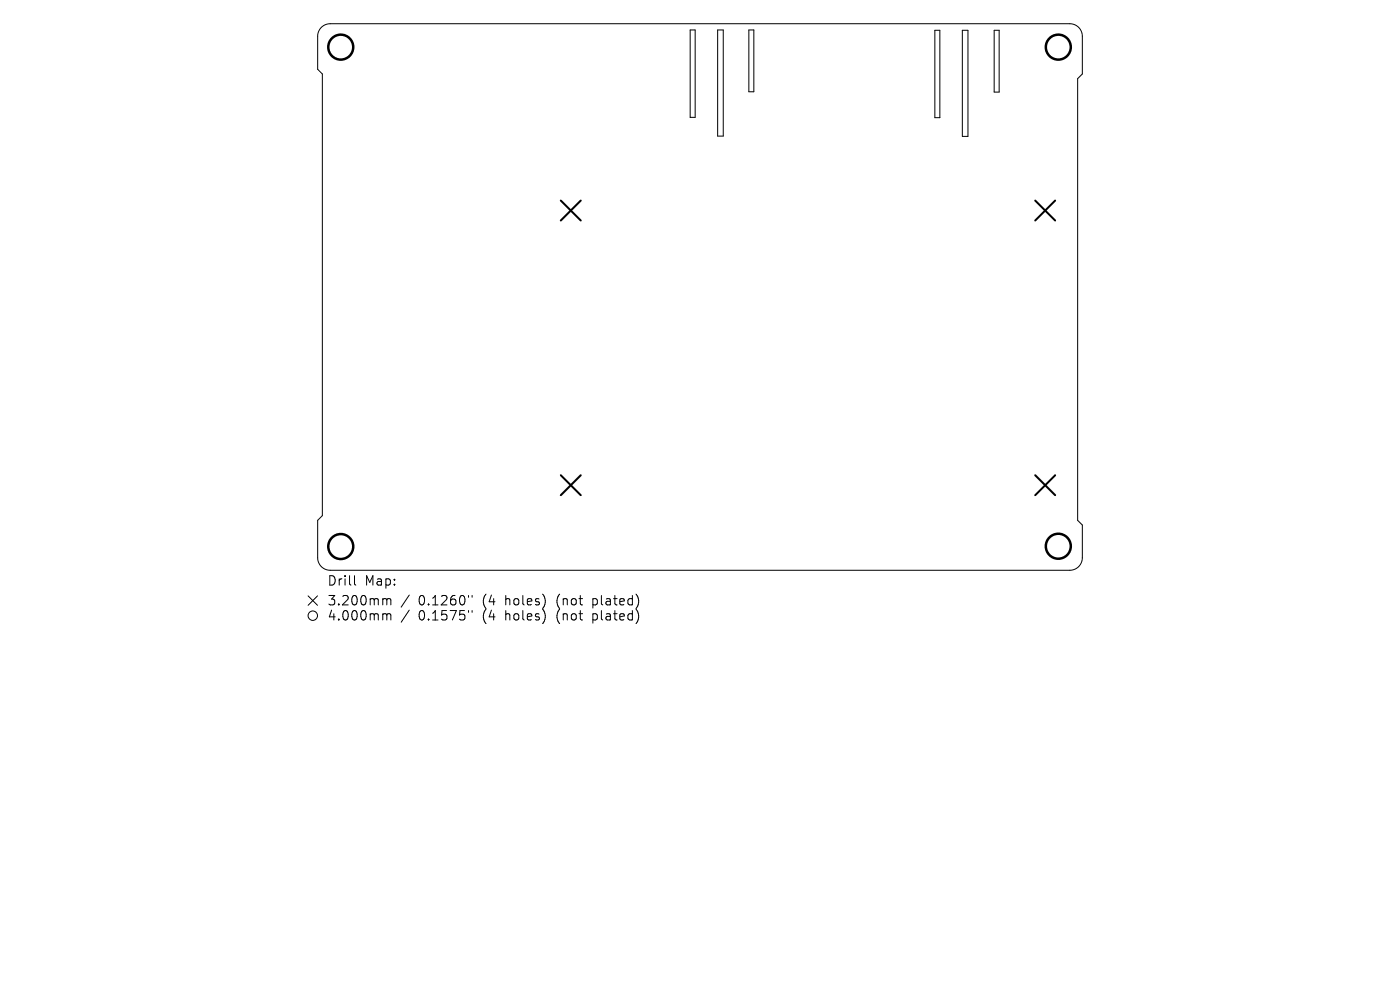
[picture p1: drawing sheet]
<svg xmlns="http://www.w3.org/2000/svg" width="297mm" height="210mm" viewBox="0 0 297 210" stroke-linecap="round" stroke-linejoin="round" font-family="sans-serif">
<defs><g id="words">
<g font-size="2.8">
<text x="69.4" y="124.5">Drill</text>
<text x="77.3" y="124.5">Map:</text>
<text x="69.4" y="128.7">3.200mm</text>
<text x="69.4" y="131.9">4.000mm</text>
<text x="88.6" y="128.7">0.1260&quot;</text>
<text x="88.6" y="131.9">0.1575&quot;</text>
<text x="102.2" y="128.7">(4</text>
<text x="102.2" y="131.9">(4</text>
<text x="107.1" y="128.7">holes)</text>
<text x="107.1" y="131.9">holes)</text>
<text x="118" y="128.7">(not</text>
<text x="118" y="131.9">(not</text>
<text x="125.8" y="128.7">plated)</text>
<text x="125.8" y="131.9">plated)</text>
</g>
</g></defs>
<g fill="none" stroke="#000" stroke-width=".21">
<path d="M68 5.9l.9-.6 1.1-.3h157a2.65 2.65 0 0 1 2.6 2.7v8l-1 1v93.7l1 1v6.9a2.65 2.65 0 0 1-2.6 2.7h-157a2.65 2.65 0 0 1-2.6-2.7v-7.9l1-1v-93.7l-1-1v-7.4l.2-.7zM146.4 6.4h1.1v18.5h-1.1zM152.2 6.4h1.2v22.5h-1.2zM158.9 6.4h1v13.1h-1zM198.3 6.4h1.1v18.6h-1.1zM204.2 6.4h1.1v22.5h-1.1zM210.9 6.4h1.1v13.1h-1.1zM65.4 126.4l2 2M67.4 126.4l-2 2M75.2 122.1v1.7l.3 .3M81.5 127l.5 .1 .1 .2M81.5 130.2h.3l.3 .3"/>
<path d="M82.1 127.3l.2-.3 .5 .1 .1 1.2M82.1 127.3v1M82.1 130.5v1M82.1 130.5l.2-.3 .5 .1 .1 1.2M86.8 126.2l-1.7 2.6M86.8 129.4l-1.7 2.6M99.4 126.3v.4M99.4 129.5v.4M100.2 126.3v.4M100.2 129.5v.4M115.4 126.4l.3 1-.3 1.3M115.4 129.6l.3 1-.3 1.3"/>
<path d="M135 126.1a2.35 2.35 0 0 1 0 2.9M135 129.3a2.35 2.35 0 0 1 0 2.9"/>
<circle cx="66.4" cy="130.6" r="1"/>
</g>
<path d="M119 42.5l4.2 4.3M123.2 42.5l-4.2 4.3M219.6 42.5l4.3 4.3M223.9 42.5l-4.3 4.3M119 100.8l4.2 4.2M123.2 100.8l-4.2 4.2M219.6 100.8l4.3 4.2M223.9 100.8l-4.3 4.2" fill="none" stroke="#000" stroke-width=".42"/>
<g fill="none" stroke="#000" stroke-width=".53">
<circle cx="72.3" cy="10" r="2.65"/>
<circle cx="224.5" cy="10" r="2.65"/>
<circle cx="72.3" cy="115.9" r="2.65"/>
<circle cx="224.5" cy="115.9" r="2.65"/>
</g>
<use href="#words"/>
</svg>
